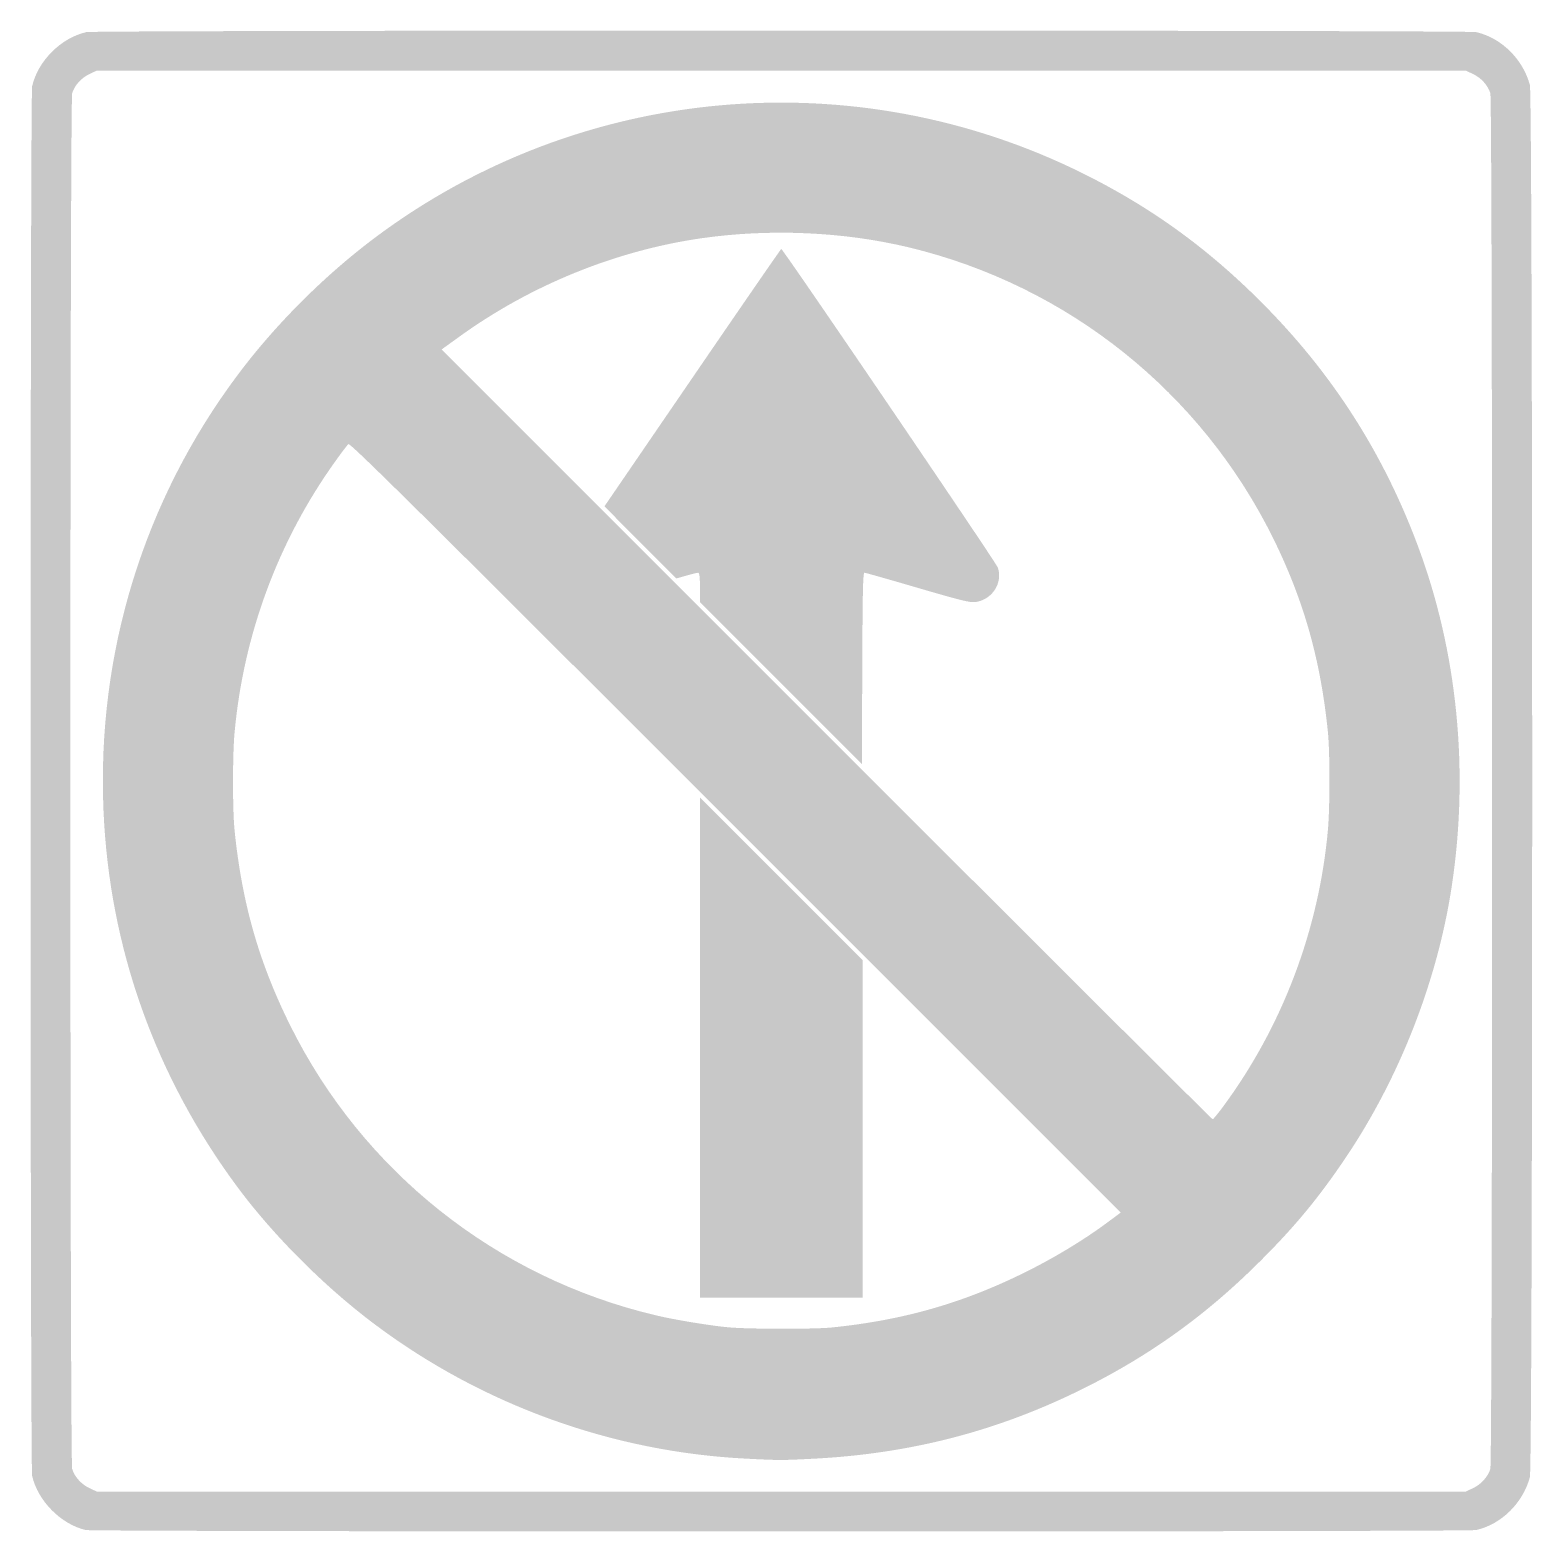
# Model space of a CAD drawing. Header units: inches. Extents: x -12 to 12, y -12 to 12.
import ezdxf

# ---------------------------------------------------------------- set-up
doc = ezdxf.new("R2010")
doc.units = ezdxf.units.IN
doc.header["$MEASUREMENT"] = 0

msp = doc.modelspace()

# ---------------------------------------------------------------- hatches: boundary and pattern name
h = msp.add_hatch(color=7)
edge = h.paths.add_edge_path()
edge.add_spline(control_points=[(-11.119, -11.975), (-11.515, -11.882), (-11.883, -11.51), (-11.975, -11.11), (-12.008, -10.967), (-12.008, 10.967), (-11.975, 11.11), (-11.882, 11.515), (-11.515, 11.882), (-11.11, 11.975), (-10.967, 12.008), (10.967, 12.008), (11.11, 11.975), (11.512, 11.883), (11.857, 11.542), (11.967, 11.13), (12.016, 10.945), (12.016, -10.945), (11.967, -11.13), (11.857, -11.542), (11.512, -11.883), (11.11, -11.975), (10.978, -12.006), (-10.99, -12.005), (-11.119, -11.975)], knot_values=[0, 0, 0, 0, 1, 1, 1, 2, 2, 2, 3, 3, 3, 4, 4, 4, 5, 5, 5, 6, 6, 6, 7, 7, 7, 8, 8, 8, 8], degree=3, periodic=0)
edge = h.paths.add_edge_path(flags=0)
edge.add_spline(control_points=[(11.055, -11.307), (11.187, -11.245), (11.297, -11.124), (11.335, -10.998), (11.373, -10.873), (11.373, 10.873), (11.335, 10.998), (11.297, 11.124), (11.187, 11.245), (11.055, 11.307)], knot_values=[0, 0, 0, 0, 1, 1, 1, 2, 2, 2, 3, 3, 3, 3], degree=3, periodic=0)
edge.add_line((11.055, 11.307), (10.939, 11.361))
edge.add_line((10.939, 11.361), (0, 11.361))
edge.add_line((0, 11.361), (-10.939, 11.361))
edge.add_line((-10.939, 11.361), (-11.055, 11.307))
edge.add_spline(control_points=[(-11.055, 11.307), (-11.187, 11.245), (-11.297, 11.124), (-11.335, 10.998), (-11.373, 10.873), (-11.373, -10.873), (-11.335, -10.998), (-11.297, -11.124), (-11.187, -11.245), (-11.055, -11.307)], knot_values=[0, 0, 0, 0, 1, 1, 1, 2, 2, 2, 3, 3, 3, 3], degree=3, periodic=0)
edge.add_line((-11.055, -11.307), (-10.939, -11.361))
edge.add_line((-10.939, -11.361), (0, -11.361))
edge.add_line((0, -11.361), (10.939, -11.361))
edge.add_line((10.939, -11.361), (11.055, -11.307))
h = msp.add_hatch(color=7)
edge = h.paths.add_edge_path()
edge.add_spline(control_points=[(-0.556, -10.834), (-2.695, -10.728), (-4.78, -9.975), (-6.498, -8.686), (-7.299, -8.086), (-8.117, -7.267), (-8.692, -6.493), (-10.009, -4.716), (-10.739, -2.666), (-10.834, -0.478), (-10.944, 2.045), (-10.19, 4.492), (-8.684, 6.501), (-8.083, 7.303), (-7.302, 8.083), (-6.498, 8.686), (-3.223, 11.142), (1.17, 11.538), (4.837, 9.709), (5.913, 9.172), (6.801, 8.531), (7.666, 7.666), (8.796, 6.536), (9.619, 5.257), (10.176, 3.762), (10.807, 2.071), (10.997, 0.176), (10.721, -1.664), (10.493, -3.184), (9.887, -4.738), (9.022, -6.023), (8.595, -6.657), (8.216, -7.117), (7.666, -7.666), (6.801, -8.531), (5.913, -9.172), (4.837, -9.709), (3.464, -10.394), (2.06, -10.758), (0.49, -10.836), (-0.007, -10.861), (-0.027, -10.861), (-0.556, -10.834)], knot_values=[0, 0, 0, 0, 1, 1, 1, 2, 2, 2, 3, 3, 3, 4, 4, 4, 5, 5, 5, 6, 6, 6, 7, 7, 7, 8, 8, 8, 9, 9, 9, 10, 10, 10, 11, 11, 11, 12, 12, 12, 13, 13, 13, 14, 14, 14, 14], degree=3, periodic=0)
edge = h.paths.add_edge_path(flags=0)
edge.add_spline(control_points=[(0.802, -8.737), (1.94, -8.622), (2.893, -8.351), (3.89, -7.858), (4.355, -7.628), (4.821, -7.347), (5.195, -7.071)], knot_values=[0, 0, 0, 0, 1, 1, 1, 2, 2, 2, 2], degree=3, periodic=0)
edge.add_line((5.195, -7.071), (5.427, -6.899))
edge.add_line((5.427, -6.899), (-0.73, -0.742))
edge.add_spline(control_points=[(-0.73, -0.742), (-5.801, 4.33), (-6.892, 5.41), (-6.919, 5.388), (-6.937, 5.373), (-7.037, 5.242), (-7.14, 5.097), (-8.045, 3.828), (-8.596, 2.34), (-8.739, 0.776), (-8.772, 0.415), (-8.772, -0.458), (-8.739, -0.787), (-8.621, -1.947), (-8.353, -2.888), (-7.858, -3.89), (-6.697, -6.239), (-4.554, -7.941), (-2.001, -8.543), (-1.701, -8.614), (-1.138, -8.707), (-0.844, -8.734), (-0.533, -8.763), (0.524, -8.765), (0.802, -8.737)], knot_values=[0, 0, 0, 0, 1, 1, 1, 2, 2, 2, 3, 3, 3, 4, 4, 4, 5, 5, 5, 6, 6, 6, 7, 7, 7, 8, 8, 8, 8], degree=3, periodic=0)
edge = h.paths.add_edge_path(flags=0)
edge.add_spline(control_points=[(7.052, -5.22), (8.007, -3.932), (8.595, -2.383), (8.739, -0.776), (8.771, -0.41), (8.771, 0.463), (8.738, 0.787), (8.622, 1.933), (8.356, 2.879), (7.871, 3.867), (6.718, 6.214), (4.582, 7.923), (2.038, 8.534), (0.996, 8.784), (-0.186, 8.836), (-1.278, 8.679), (-2.648, 8.481), (-4.007, 7.929), (-5.145, 7.106)], knot_values=[0, 0, 0, 0, 1, 1, 1, 2, 2, 2, 3, 3, 3, 4, 4, 4, 5, 5, 5, 6, 6, 6, 6], degree=3, periodic=0)
edge.add_line((-5.145, 7.106), (-5.429, 6.901))
edge.add_line((-5.429, 6.901), (0.725, 0.747))
edge.add_spline(control_points=[(0.725, 0.747), (4.109, -2.638), (6.886, -5.407), (6.896, -5.407), (6.905, -5.407), (6.975, -5.323), (7.052, -5.22)], knot_values=[0, 0, 0, 0, 1, 1, 1, 2, 2, 2, 2], degree=3, periodic=0)
h = msp.add_hatch(color=7)
edge = h.paths.add_edge_path()
edge.add_line((-0.006, 1.568), (-1.3, 2.863))
edge.add_line((-1.3, 2.863), (-1.3, 3.097))
edge.add_spline(control_points=[(-1.3, 3.097), (-1.3, 3.269), (-1.308, 3.331), (-1.329, 3.331), (-1.345, 3.331), (-1.429, 3.31), (-1.517, 3.285)], knot_values=[0, 0, 0, 0, 1, 1, 1, 2, 2, 2, 2], degree=3, periodic=0)
edge.add_line((-1.517, 3.285), (-1.677, 3.24))
edge.add_line((-1.677, 3.24), (-2.252, 3.816))
edge.add_line((-2.252, 3.816), (-2.827, 4.392))
edge.add_line((-2.827, 4.392), (-1.419, 6.45))
edge.add_spline(control_points=[(-1.419, 6.45), (-0.645, 7.582), (-0.006, 8.508), (0, 8.508), (0.028, 8.509), (3.432, 3.499), (3.462, 3.414), (3.547, 3.167), (3.369, 2.896), (3.1, 2.862), (3.018, 2.852), (2.856, 2.892), (2.18, 3.09), (1.729, 3.222), (1.347, 3.331), (1.33, 3.331), (1.306, 3.331), (1.3, 3.036), (1.295, 1.802)], knot_values=[0, 0, 0, 0, 1, 1, 1, 2, 2, 2, 3, 3, 3, 4, 4, 4, 5, 5, 5, 6, 6, 6, 6], degree=3, periodic=0)
edge.add_line((1.295, 1.802), (1.289, 0.274))
edge.add_line((1.289, 0.274), (-0.006, 1.568))
msp.add_hatch(color=7).paths.add_polyline_path([(-1.3, -4.261), (-1.3, -0.263), (0, -1.563), (1.3, -2.863), (1.3, -5.561), (1.3, -8.259), (0, -8.259), (-1.3, -8.259), (-1.3, -4.261)])

doc.saveas('drawing.dxf')
